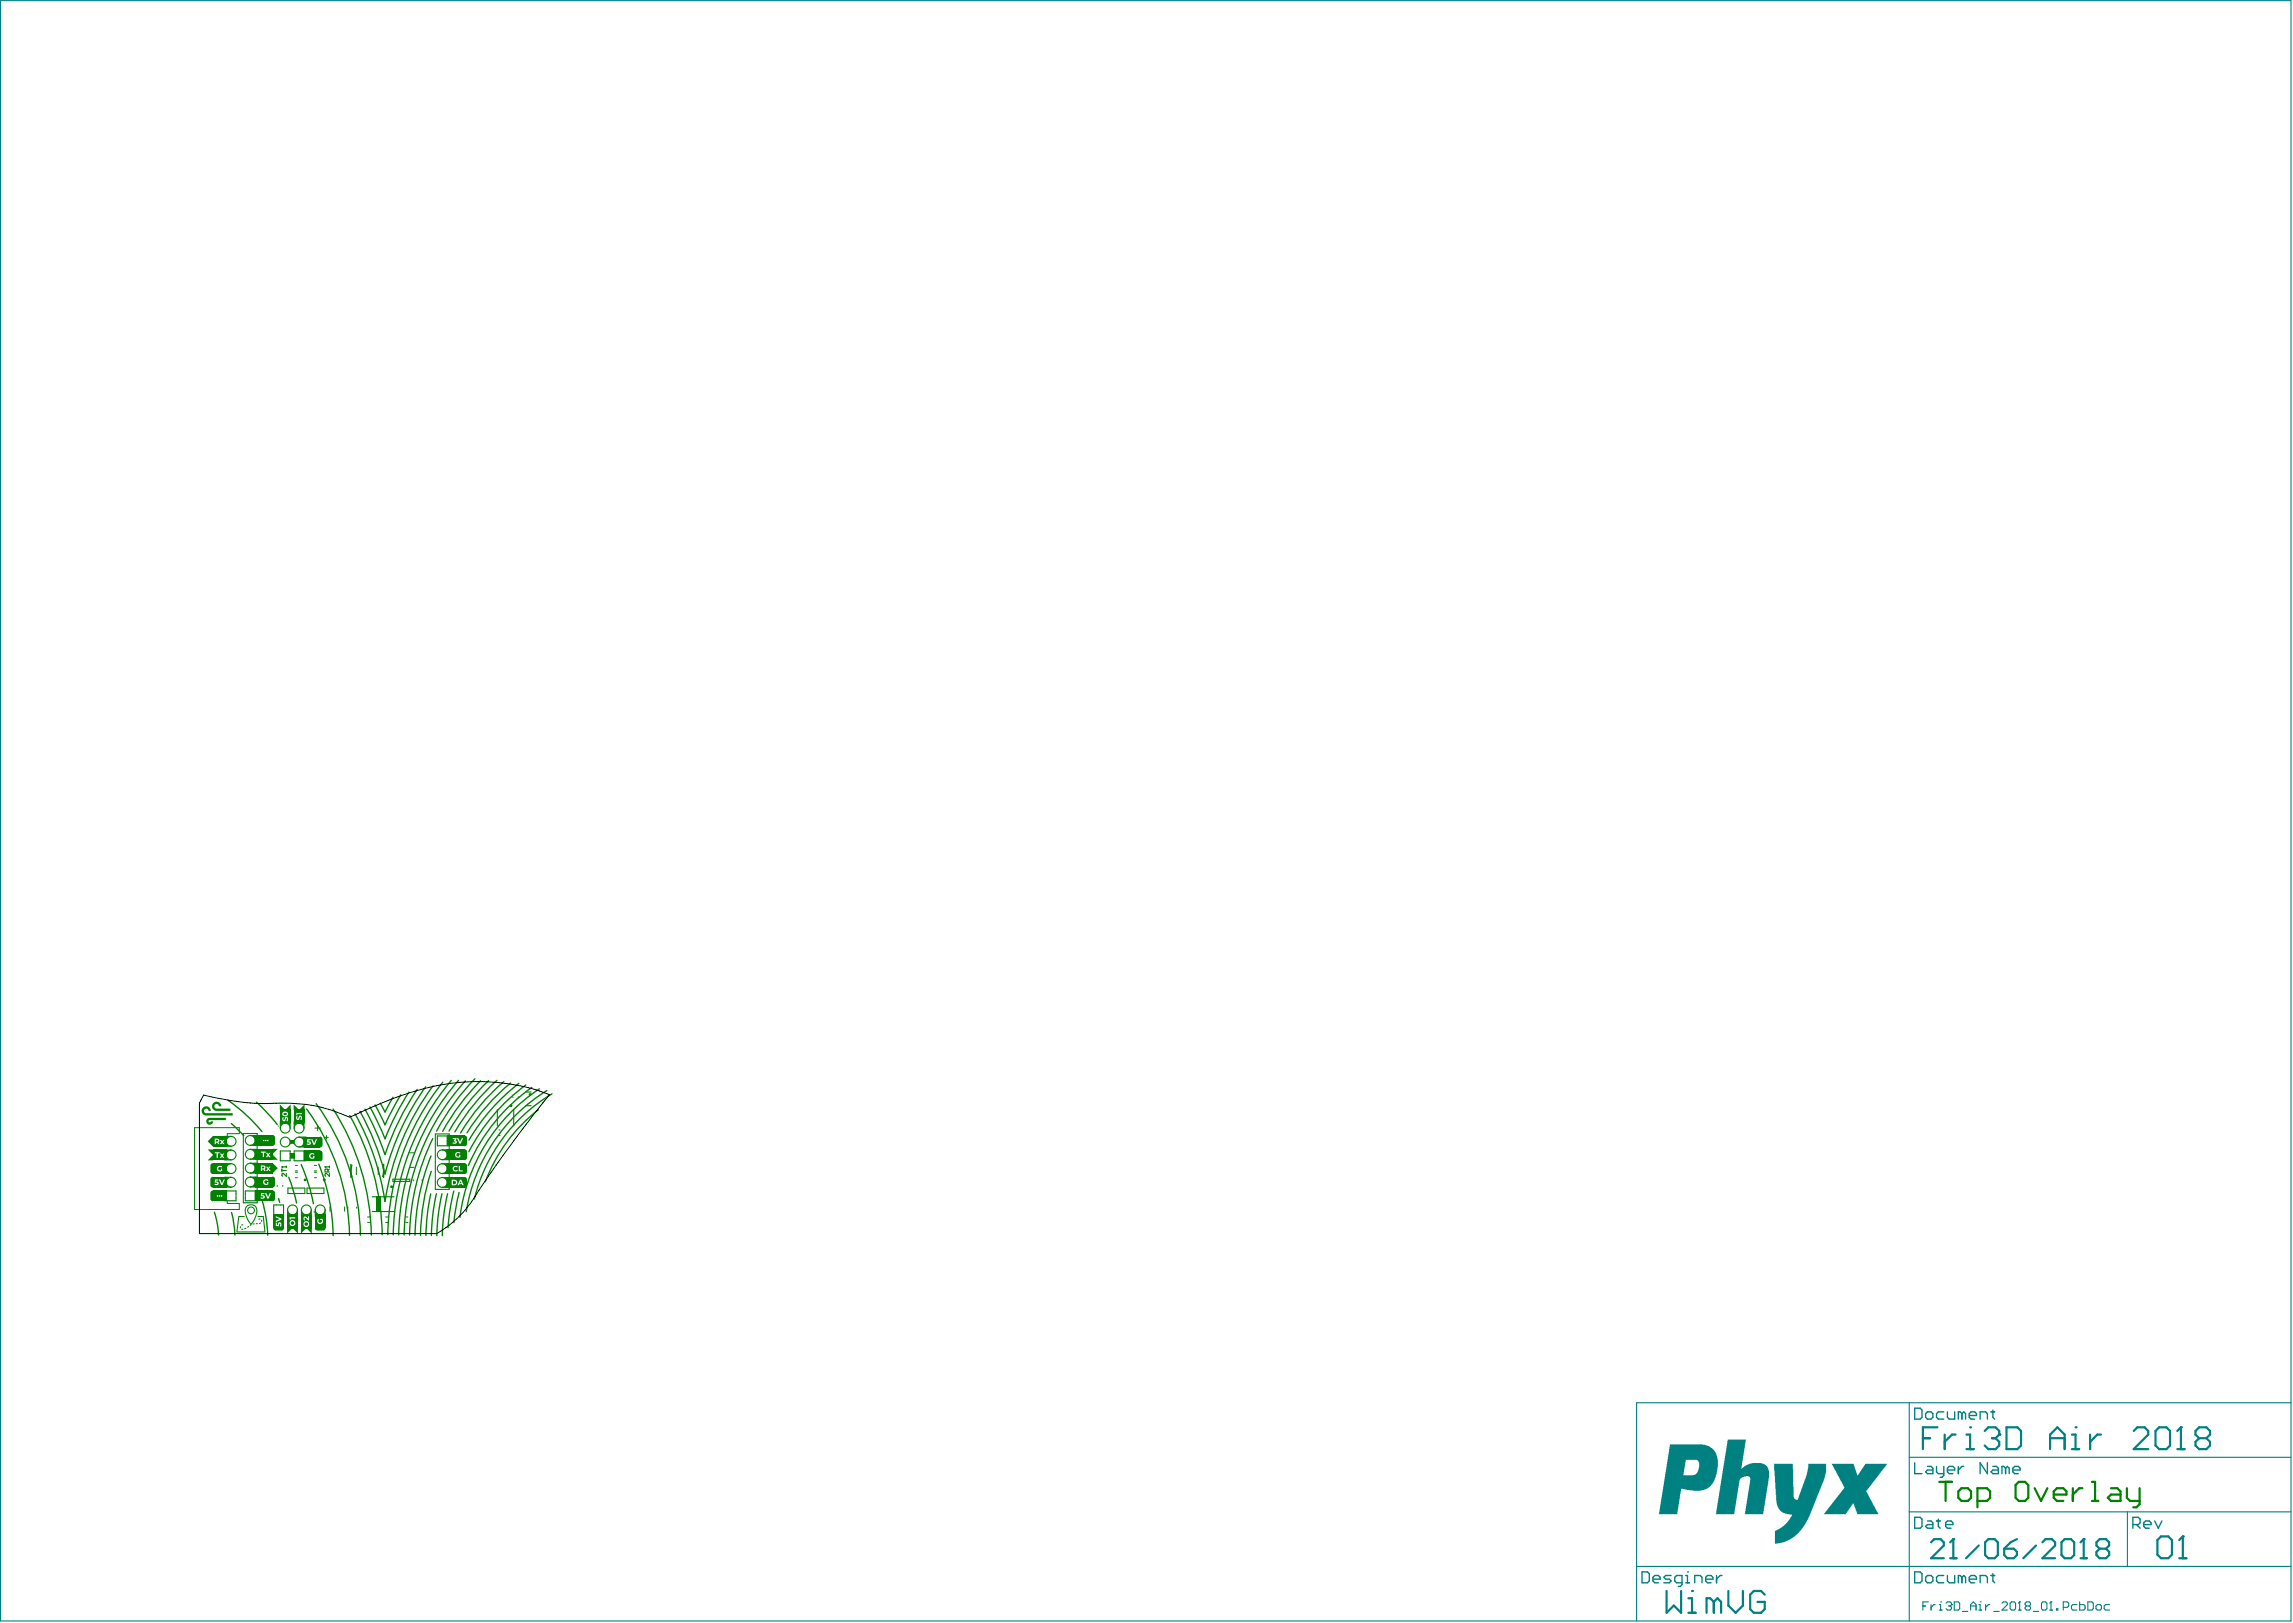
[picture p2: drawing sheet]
<svg xmlns="http://www.w3.org/2000/svg" width="700mm" height="495mm" viewBox="0 0 700 495" stroke-linecap="round" stroke-linejoin="round" font-family="sans-serif">
<g fill="#008181">
<path d="M541.4 446.7h5.8l.3 10.2 .3 .6 .5 .2 .5-.1 2.7-7.4 .5-2.3v-1.2h5.4v2.6l-.8 3-.4 .5-4.1 10.5-1.8 3-2.6 2.7-2.3 1.3-1.9 .6-1.7 .3v-2.8a1.09 1.09 0 0 1 1-1.6l1.6-1.1 1.4-1.3 1.2-2.2-1.6-.1-1.3-.5-1-.8-.6-1.1-.4-1.7z"/>
<path d="M559.1 446.7h6.7l1 3.5 .5-.2 2.1-3.3h6.6l-6.1 8a.92 .92 0 0 0 .2 1.2l3.3 6.2h-6.4l-1.2-3.3h-.3l-2 3.3h-6.8l6-7.8a1.1 1.1 0 0 0-.2-1.3z"/>
<path d="M527.4 439.3h5.5l-1.4 8.9 1.8-1.2 1.6-.5 3.1 .1 1 .5 .7 .9 .3 .9v2.2l-1.8 11h-5.6l1.6-9.9a1.41 1.41 0 0 0-.3-1.6h-1.6l-.7 .5a1.42 1.42 0 0 0-.7 1.6l-1.6 9.4h-5.6z"/>
<path d="M509.7 440.8h10l2.1 .6 1.5 1.2 .8 1.7 .3 1.1-.2 3.3-.5 2-.7 1.7-.6 .9-1.3 1-2.1 .7h-2.2l-3.7-.7-1.1 7.8h-5.7zM514.5 445.5l-.7 4.7h3l.8-.2 .8-1.2 .3-1.8a1.36 1.36 0 0 0-.8-1.5z"/>
</g>
<path d="M.2 .2h699.1v494.5h-699.1zM582.8 428.1v66.6M699.3 428.1h-199.8v66.6M582.8 444.7h116.5M499.5 478h199.8M582.8 461.4h116.5M649.4 461.4v16.6" fill="none" stroke="#008181" stroke-width=".34"/>
<path d="M501.2 479.7h1.7l.5 .6v2.2l-.5 .5h-1.7zM651 465.3h1.7l.5-.6v-1.1l-.5-.6h-1.7v3.4M652.1 465.3l1.1 1.1M654.4 465.3h2.2v-.6l-.6-.5h-1.1l-.5 .5v1.1l.5 .6h1.1M657.7 464.2l1.1 2.2 1.1-2.2M504.5 481.9h2.3v-.5l-.6-.6h-1.1l-.6 .6v1.1l.6 .5h1.1M510.1 480.8h-1.7l-.5 .6 .5 .5h1.1l.6 .6-.6 .5h-1.6M513.4 483h-1.6l-.6-.5v-1.1l.6-.6h1.6v2.8l-.5 .5h-.6M514.5 483h1.1M514.5 480.8h.6v2.2" fill="none" stroke="#008181" stroke-width=".42"/>
<circle cx="515.1" cy="479.7" r=".21" fill="#008181"/>
<path d="M517.3 483v-2.2h1.7l.5 .6v1.6M520.6 481.9h2.2v-.5l-.5-.6h-1.1l-.6 .6v1.1l.6 .5h1.1M524 480.8v2.2M525.6 480.8h-.5l-1.1 1.1" fill="none" stroke="#008181" stroke-width=".42"/>
<path d="M658.5 470l1.1-1.1h2.2l1.2 1.1v4.4l-1.2 1.1h-2.2l-1.1-1.1zM665.2 475.5h2.2M666.3 468.9v6.6" fill="none" stroke="#008181" stroke-width=".67"/>
<circle cx="666.3" cy="468.9" r=".34" fill="#008181"/>
<path d="M666.3 468.9l-1.1 1.1M508.7 485.5v6.7l2.2-2.2 2.2 2.2v-6.7M515.4 492.2h2.2M515.4 487.7h1.1v4.5" fill="none" stroke="#008181" stroke-width=".67"/>
<circle cx="516.5" cy="485.5" r=".34" fill="#008181"/>
<path d="M523.1 488.9l-1.1-1.2h-1.1v4.5M523.1 488.9v3.3M523.1 488.9l1.1-1.2 1.1 1.2v3.3M527.6 485.5v4.5l2.2 2.2 2.2-2.2v-4.5M538.7 486.6l-1.2-1.1h-2.2l-1.1 1.1v4.5l1.1 1.1h2.2l1.2-1.1v-2.2h-2.3" fill="none" stroke="#008181" stroke-width=".67"/>
<path d="M586.9 490.1h.9M588.6 488.9h-1.7v2.5M589.4 489.7v1.7M590.7 489.7h-.4l-.9 .8M591.9 489.7h.4v1.7M591.9 491.4h.9" fill="none" stroke="#008181" stroke-width=".34"/>
<circle cx="592.3" cy="488.9" r=".17" fill="#008181"/>
<path d="M594 489.3l.4-.4h.9l.4 .4v.4" fill="none" stroke="#008181" stroke-width=".34"/>
<circle cx="595.7" cy="489.7" r=".17" fill="#008181"/>
<path d="M594.8 490.1h.5M595.3 490.1l.4 .4v.4l-.4 .5h-.9l-.4-.5M595.7 489.7l-.4 .4M596.5 488.9h1.3l.4 .4v1.6l-.4 .5h-1.3zM599 491.8h1.7M601.5 490.1h1.7M601.5 491.4v-1.7l.8-.8 .9 .8v1.7M604 491.4h.8M604 489.7h.4v1.7" fill="none" stroke="#008181" stroke-width=".34"/>
<circle cx="604.4" cy="488.9" r=".17" fill="#008181"/>
<path d="M606.1 489.7v1.7M607.3 489.7h-.4l-.8 .8M608.6 491.8h1.6M611.1 489.3l.4-.4h.8l.4 .4v.4l-1.6 1.7h1.6M614 488.9h.8l.4 .4v1.6l-.4 .5h-.8l-.4-.5v-1.6zM616.1 491.4h.8M616.5 488.9v2.5" fill="none" stroke="#008181" stroke-width=".34"/>
<circle cx="616.5" cy="488.9" r=".17" fill="#008181"/>
<path d="M616.5 488.9l-.4 .4M618.6 490.1l-.5-.4v-.4l.5-.4h.8l.4 .4v.4l-.4 .4M618.6 490.1l-.5 .4v.4l.5 .5h.8l.4-.5v-.4l-.4-.4M618.6 490.1h.8M620.6 491.8h1.7M623.1 489.3l.4-.4h.9l.4 .4v1.6l-.4 .5h-.9l-.4-.5zM625.6 491.4h.9M626 488.9v2.5" fill="none" stroke="#008181" stroke-width=".34"/>
<circle cx="626" cy="488.9" r=".17" fill="#008181"/>
<path d="M626 488.9l-.4 .4M627.7 490.9h.4v.5h-.4zM629.8 490.5h1.2l.5-.4v-.8l-.5-.4h-1.2v2.5M634 489.7h-1.3l-.4 .4v.8l.4 .5h1.3M634.8 488.9v2.5h1.2l.4-.5v-.8l-.4-.4h-1.2M637.3 488.9h1.2l.4 .4v1.6l-.4 .5h-1.2zM639.8 490.1l.4-.4h.8l.4 .4v.8l-.4 .5h-.8l-.4-.5zM643.9 489.7h-1.2l-.4 .4v.8l.4 .5h1.2" fill="none" stroke="#008181" stroke-width=".34"/>
<path d="M589.4 470.7l1-1h1.9l1 1v1l-3.9 3.8h3.9M595.3 475.5h1.9M596.2 469.7v5.8" fill="none" stroke="#008181" stroke-width=".67"/>
<circle cx="596.2" cy="469.7" r=".34" fill="#008181"/>
<path d="M596.2 469.7l-.9 1M604 471.7l-3.9 3.8M605.9 470.7l1-1h1.9l1 1v3.9l-1 .9h-1.9l-1-.9zM611.8 472.6h2.9l.9 1v1l-.9 .9h-2l-.9-.9zM615.6 469.7l-1.9 1-1.9 1.9M621.5 471.7l-3.9 3.8M623.4 470.7l1-1h1.9l1 1v1l-3.9 3.8h3.9M629.2 470.7l1-1h2l.9 1v3.9l-.9 .9h-2l-1-.9zM635.1 475.5h1.9M636 469.7v5.8" fill="none" stroke="#008181" stroke-width=".67"/>
<circle cx="636" cy="469.7" r=".34" fill="#008181"/>
<path d="M586.9 438.9h2.3M591.4 435.6h-4.5v6.6M593.6 437.8v4.4M596.9 437.8h-1.1l-2.2 2.2M600.3 437.8h1.1v4.4M600.3 442.2h2.2M636 469.7l-.9 1M640.9 472.6l-1-.9v-1l1-1h1.9l1 1v1l-1 .9M640.9 472.6l-1 1v1l1 .9h1.9l1-.9v-1l-1-1M640.9 472.6h1.9" fill="none" stroke="#008181" stroke-width=".67"/>
<g fill="none" stroke="#008181" stroke-width=".42">
<path d="M584.4 429.8h1.7l.6 .5v2.2l-.6 .6h-1.7zM587.8 431.4l.5-.5h1.1l.6 .5v1.1l-.6 .6h-1.1l-.5-.6zM593.3 430.9h-1.6l-.6 .5v1.1l.6 .6h1.6M594.4 430.9v1.6l.6 .6h1.6v-2.2M598.9 431.4l-.6-.5h-.5v2.2M598.9 431.4v1.7M598.9 431.4l.5-.5 .6 .5v1.7M601.1 432h2.2v-.6l-.6-.5h-1.1l-.5 .5v1.1l.5 .6h1.1M604.4 433.1v-2.2h1.7l.5 .5v1.7M607.7 430.9h1.1M608.3 430.3v2.2l.5 .6M584.4 446.4v3.3h2.3"/>
<path d="M588.3 447.5h1.1l.6 .6v1.6h-1.7l-.5-.5 .5-.6h1.7M591.1 447.5v1.7l.6 .5h1.6M593.3 447.5v2.8l-.5 .5h-.6M594.4 448.6h2.2v-.5l-.5-.6h-1.1l-.6 .6v1.1l.6 .5h1.1M597.8 447.5v2.2M599.4 447.5h-.5l-1.1 1.1M606.6 446.4v3.3l-2.2-3.3v3.3M608.3 447.5h1.1l.6 .6v1.6h-1.7l-.6-.5 .6-.6h1.7M612.2 448.1l-.6-.6h-.5v2.2M612.2 448.1v1.6M612.2 448.1l.5-.6 .6 .6v1.6M614.4 448.6h2.2v-.5l-.5-.6h-1.1l-.6 .6v1.1l.6 .5h1.1"/>
<path d="M584.4 463h1.7l.6 .6v2.2l-.6 .6h-1.7zM584.4 479.7h1.7l.6 .6v2.2l-.6 .5h-1.7zM588.3 464.2h1.1l.6 .5v1.7h-1.7l-.5-.6 .5-.5h1.7M591.1 464.2h1.1M591.7 463.6v2.2l.5 .6M593.9 465.3h2.2v-.6l-.6-.5h-1.1l-.5 .5v1.1l.5 .6h1.1M587.8 481.4l.5-.6h1.1l.6 .6v1.1l-.6 .5h-1.1l-.5-.5zM593.3 480.8h-1.6l-.6 .6v1.1l.6 .5h1.6M594.4 480.8v1.7l.6 .5h1.6v-2.2M598.9 481.4l-.6-.6h-.5v2.2M598.9 481.4v1.6M598.9 481.4l.5-.6 .6 .6v1.6"/>
<path d="M601.1 481.9h2.2v-.5l-.6-.6h-1.1l-.5 .6v1.1l.5 .5h1.1M604.4 483v-2.2h1.7l.5 .6v1.6M607.7 480.8h1.1M608.3 480.3v2.2l.5 .5"/>
</g>
<circle cx="601.4" cy="435.6" r=".34" fill="#008181"/>
<path d="M605.8 436.7l1.1-1.1h2.2l1.1 1.1v1.1" fill="none" stroke="#008181" stroke-width=".67"/>
<circle cx="610.2" cy="437.8" r=".34" fill="#008181"/>
<path d="M608 438.9h1.1M609.1 438.9l1.1 1.1v1.1l-1.1 1.1h-2.2l-1.1-1.1M610.2 437.8l-1.1 1.1M612.5 435.6h3.3l1.1 1.1v4.4l-1.1 1.1h-3.3zM625.8 438.9h4.4M632.4 437.8h1.1v4.4M625.8 442.2v-4.4l2.2-2.2 2.2 2.2v4.4M632.4 442.2h2.2" fill="none" stroke="#008181" stroke-width=".67"/>
<circle cx="633.5" cy="435.6" r=".34" fill="#008181"/>
<path d="M638 437.8v4.4M641.3 437.8h-1.1l-2.2 2.2M651.3 436.7l1.1-1.1h2.2l1.1 1.1v1.1l-4.4 4.4h4.4M657.9 436.7l1.2-1.1h2.2l1.1 1.1v4.4l-1.1 1.1h-2.2l-1.2-1.1zM665.7 435.6v6.6M664.6 442.2h2.2" fill="none" stroke="#008181" stroke-width=".67"/>
<circle cx="665.7" cy="435.6" r=".34" fill="#008181"/>
<path d="M665.7 435.6l-1.1 1.1M671.3 438.9l-1.2-1.1v-1.1l1.2-1.1h2.2l1.1 1.1v1.1l-1.1 1.1M671.3 438.9l-1.2 1.1v1.1l1.2 1.1h2.2l1.1-1.1v-1.1l-1.1-1.1M671.3 438.9h2.2" fill="none" stroke="#008181" stroke-width=".67"/>
<g fill="#008100">
<path d="M69 361.5l.7 .5v.3h-.7z"/>
<path d="M69 359.3h.7l-.5 .8h-.2z"/>
<path d="M69 357.4l.7 .5v.2h-.7z"/>
<path d="M69 353.2l.7 .5v.3h-.7z"/>
<path d="M69 349l.7 .5v.3h-.7z"/>
<path d="M69 351h.7l-.5 .7h-.2z"/>
<path d="M69 346.8h.7l-.5 .8h-.2z"/>
<path d="M73.3 374.2l.3 .1-.2 .5-.2-.1z"/>
<path d="M73.7 375.2a.25 .25 0 0 1 .5 0 .25 .25 0 0 1-.5 0z"/>
<path d="M75.5 374.4l.3-.2 .2 .1-.4 .4z"/>
<path d="M77.1 373.5l.5-.2 .1 .2-.5 .2z"/>
<path d="M77.2 359.2h.7v.8l-.7-.5z"/>
<path d="M77.7 361.5h.2v.7h-.7z"/>
<path d="M77.7 357.2h.2v.8h-.7z"/>
<path d="M77.7 353h.2v.8h-.7z"/>
<path d="M77.2 350.8h.7v.7l-.7-.5z"/>
<path d="M77.2 346.5h.7v.8l-.7-.5z"/>
<path d="M79.1 373.2l.4-.1 .2 .2-.5 .3z"/>
<path d="M78.9 372l.4-.2 .2 .3-.5 .1z"/>
<path d="M83.1 359.1l.5 .1 .4 .5v2l-.7 .7h-.2z"/>
<path d="M85.6 342.8h.7v.2l-.7 .5z"/>
<path d="M90.5 370.1h.3v.6h-.8z"/>
<path d="M89.8 342.8h.8v.2l-.8 .5z"/>
<path d="M94.7 370.1h.3v.6h-.8z"/>
<path d="M92 370.1h.3l.5 .6h-.8z"/>
<path d="M92.6 349.2h.2v.8h-.7z"/>
<path d="M92.1 347h.7v.8l-.7-.5z"/>
<path d="M92 342.8h.8v.7h-.3z"/>
<path d="M96.2 370.1h.3l.5 .6h-.8z"/>
<path d="M135.8 359.4h.7v.7l-.7-.5z"/>
<path d="M136.3 361.6h.2v.8h-.7z"/>
<path d="M135.8 357.9l.7-.5v.7h-.7z"/>
<path d="M136.3 353.1h.2v.8h-.7z"/>
<path d="M135.8 350.9h.7v.8l-.7-.5z"/>
<path d="M69 355.1h.7l-.5 .8h-.2z"/>
<path d="M77.7 348.8h.2v.7h-.7z"/>
<path d="M77.2 355h.7v.8l-.7-.5z"/>
<path d="M79.7 372.3l.4 .2-.2 .4-.2-.2z"/>
<path d="M83.1 363.3l.5 .1 .4 .6v1.9l-.7 .7h-.2z"/>
<path d="M83.1 350.6h1.7l-1.7 1.7 1.7 1.6h-1.7z"/>
<path d="M83.1 354.8l1.7 1.7-1.7 1.7z"/>
<path d="M97.6 351.1l.5 .1 .3 .5v2l-.6 .7h-.2z"/>
<path d="M135.8 355.1h.7v.8l-.7-.5z"/>
<path d="M83.1 346.4l.5 .1 .4 .5v2l-.7 .7h-.2z"/>
<path d="M97.6 346.9l.5 .1 .3 .5v2l-.6 .7h-.2z"/>
<path d="M74.6 374.8l.5-.1 .1 .2-.5 .2z"/>
<path d="M78.2 373.3h.4l.1 .2-.5 .1z"/>
<path d="M83.4 374.7h3.3v.2l-.6 .7h-2l-.6-.4z"/>
<path d="M87.8 370.1h.3l.5 .6h-.8z"/>
<path d="M87.8 342.8h.8v.7h-.3z"/>
<path d="M89.6 337l1.7 1.7 1.7-1.7v1.7h-3.4z"/>
<path d="M85.4 337l1.7 1.7 1.6-1.7v1.7h-3.3z"/>
<path d="M96.1 374.7h3.3v.2l-.7 .7h-2l-.5-.4z"/>
<path d="M99 370.1h.2v.6h-.7z"/>
<path d="M64.3 363.6l.7-.3v3.3l-.4-.1-.4-.6z"/>
<path d="M64.6 355.1l.4-.1v3.3l-.4-.1-.4-.6v-2z"/>
<path d="M63.4 350.8h1.6v3.3h-1.6l1.6-1.6z"/>
<path d="M87.6 374.8h3.3v1.7l-1.6-1.7-1.7 1.7z"/>
<path d="M141.7 350.7l.5 .2 .4 .5v2l-.7 .7h-.2z"/>
<path d="M141.7 355l.5 .1 .4 .5v2l-.7 .7h-.2z"/>
<path d="M64.6 359.3l.4-.2v3.4l-.4-.2-.4-.5v-2z"/>
<path d="M63.4 348.3l1.6-1.7v3.4z"/>
<path d="M141.7 346.5l.5 .1 .4 .6v2l-.7 .6h-.2z"/>
<path d="M141.7 359.2l.5 .1 .4 .6v2l-.7 .6h-.2z"/>
<path d="M91.8 374.8h3.4v1.7l-1.7-1.7-1.7 1.7z"/>
<path d="M63.2 341.5l-.3 .4 .2 .9 .5 .4h.6l.6-.3 .3-.7h-.7l-.2 .3h-.3l-.3-.2 .3-.5h5l.1-.6-5.2-.1z"/>
<path d="M65.1 336.6l-.4 .7v.6l.8 1 4.8 .1v-.7h-4.5l-.4-.5 .3-.8h.7l.4 .6h.7v-.5l-.5-.6-.6-.3h-.6z"/>
<path d="M62 338l-.4 .6v.8l.5 .8 .6 .2h8.3v-.7h-8.3l-.4-.5 .2-.8 .6-.1 .4 .3 .1 .4h.8l-.1-.5-.6-.7-.5-.2h-.5z"/>
<path d="M72.7 371.1h1.9l.1 .2-1.7 .1-.5 4.4h8.2l-.5-4.4-1.6-.1 .1-.2h1.8l.6 5h-8.9z"/>
<path d="M75.4 369.4a1.2 1.2 0 0 1 2.4 0 1.2 1.2 0 0 1-2.4 0zM75.7 369.4a.9 .9 0 0 0 1.8 0 .9 .9 0 0 0-1.8 0z"/>
<path d="M75.2 368l.7-.4 1.3-.1 .9 .5 .4 .9v1.1l-.3 1.3-.8 1.7-.9 1.1-.3-.1 .3-.3-1.1-1.6-.7-1.9v-1.1zM75.4 368.3l-.4 1 .1 1.2 .7 1.7 .8 1.2 1.2-2 .4-1.4v-1.1l-.3-.6-.7-.4h-1z"/>
<circle cx="73.9" cy="373.8" r=".26"/>
</g>
<g fill="none" stroke="#008100" stroke-width=".31">
<path d="M156.6 334.7v.3M158.2 334.7v.3M69.4 347.2v-1.2h3.6v-1.9h-13.6v25h13.6v-1.8h-3.6v-.8M90.1 359.4h.7M90.1 357.3h.7M90.1 357.7h.7M90.1 355.7h.7M96 359.4h.6M96 357.3h.6M96 357.7h.6M96 355.7h.6M108.8 356.2v2.3"/>
<path d="M115.4 356.2v2.3M125 356.3h1.4M125 351.8h1.4M152.3 346.5h.3M152.3 344.8h.3M84.6 361.7v.4M86.3 361.7v.4M100.7 368.3v1.3M105.2 368.3v1.3M106.2 368.4v.3M108.9 368.4v.3M112.2 373.1h.7"/>
<path d="M112.2 371.4h.7M117.7 373.1h.6M117.7 371.4h.6M123.8 373.1h.7M123.8 371.4h.7M126.2 360v.4M128.8 360v.4"/>
</g>
<g fill="none" stroke="#008100" stroke-width=".34">
<path d="M151.8 338.6v5M156.8 338.6v5M160.5 337.4h1.6M160.5 333.3h1.6M68.4 358.1h2.1M68.4 354h2.1M68.4 349.8h2.1M68.4 359.3h2.1M68.4 355.1h2.1M68.4 351h2.1M68.4 346.8h2.1M69 346.8v3"/>
<path d="M69 351v3M69 355.1v3M69 359.3v3M74.3 345.9h4.2v21.2h-4.2zM76.4 359.2h2.1M76.4 358h2.1M76.4 353.8h2.1M76.4 355h2.1M76.4 349.5h2.1M76.4 350.8h2.1M76.4 346.5h2.1M77.9 346.5v3"/>
<path d="M77.9 350.8v3M77.9 355v3M77.9 359.2v3M85.6 342.1v2.2M85.6 351.2h3v3h-3zM85.6 342.8h3M88.6 353.4h1.2M88.6 342.2v2.1M88.6 352.1h1.2M89.8 342.1v2.2M89.8 342.8h3M91.3 350h2.1"/>
<path d="M91.3 347h2.2M92.8 342.2v2.1M92.8 347v3M92.8 351.2v3M93.4 351.2h-3.6v3h3.7M119.9 359.9h5.2v.6h-5.2zM132.9 346.1h4.2v16.9h-4.2zM135 358.1h2.2M135 355.1h2.1M135 359.4h2.1M135 353.9h2.2M135 350.9h2.1"/>
<path d="M136.5 355.1v3M136.5 346.7v3M136.5 350.9v3M136.5 359.4v3M137.2 346.7h-3.7v3h3.6M68.4 363.5h3.6v2.9h-3.6M68.4 362.3h2.1M69 363.5v2.9M76.4 362.2h2.1M77.9 363.5v2.9M78.5 363.5h-3.6v2.9h3.6M83.6 370.7h3"/>
<path d="M86.6 371.3v-3.6h-3v3.7M87.8 370.7h3M87.8 369.2v2.1M87.9 362.6h5.1v1.6h-5.1zM90.8 369.2v2.2M92 370.7h3M92 369.2v2.1M93.7 362.6h5.2v1.6h-5.2zM95 369.2v2.2M96.2 370.7h3M96.2 369.2v2.1M99.2 369.2v2.2"/>
<path d="M113.6 369.7h6.7M113.6 365.2h6.7M116.1 365.2v4.5M135 362.4h2.2"/>
</g>
<path d="M107.1 355.3v4M117.1 355.3v4" fill="none" stroke="#008100" stroke-width=".42"/>
<g fill="#008100">
<path d="M88.7 348h1.1v.9h-1.1z" fill-rule="evenodd"/>
<path d="M88.6 352.1h1.2v1.3h-1.2z" fill-rule="evenodd"/>
<path d="M136.5 355h1.3v3.3h-1.3z" fill-rule="evenodd"/>
<path d="M136.5 350.7h1.3v3.4h-1.3z" fill-rule="evenodd"/>
<path d="M136.5 359.2h1.3v3.3h-1.3z" fill-rule="evenodd"/>
<path d="M136.5 346.5h1.3v3.3h-1.3z" fill-rule="evenodd"/>
<path d="M77.9 359.1h1.3v3.3h-1.3z" fill-rule="evenodd"/>
<path d="M77.9 363.3h1.3v3.3h-1.3z" fill-rule="evenodd"/>
<path d="M77.9 354.8h1.3v3.4h-1.3z" fill-rule="evenodd"/>
<path d="M77.9 350.6h1.3v3.3h-1.3z" fill-rule="evenodd"/>
<path d="M114.8 365.2h1.3v4.7h-1.3z" fill-rule="evenodd"/>
<path d="M77.9 346.4h1.3v3.3h-1.3z" fill-rule="evenodd"/>
</g>
<path d="M96.1 344.3h1.7M97 343.4v1.7M99.1 347.1h1.1M99.7 346.5v1.1" fill="none" stroke="#008100" stroke-width=".31"/>
<path d="M86.1 356.8v.9M86.1 357.2h1.3M86.1 356.1h1.3M87.4 355.9v.4M87.4 358.1v.9l-.9-.9-.4 .2 .2 .7" fill="none" stroke="#008100" stroke-width=".34"/>
<circle cx="86.1" cy="356.1" r=".17" fill="#008100"/>
<path d="M86.1 356.1l.2 .2M99.2 356.1h1.3M100.1 357.7v-.7l-.2-.2-.7 .2v.7h1.3M100.5 355.9v.4M100.5 358.1v.9l-.9-.9-.4 .2 .2 .7M100.5 356.8l-.4 .4" fill="none" stroke="#008100" stroke-width=".34"/>
<circle cx="99.2" cy="356.1" r=".17" fill="#008100"/>
<path d="M99.2 356.1l.2 .2" fill="none" stroke="#008100" stroke-width=".34"/>
<path d="M89.6 338.7h3.4v4h-3.4z" fill-rule="evenodd" fill="#008100"/>
<g fill="#fff">
<path d="M90.5 340.6h.4l-.2 .6 .3 .2 .2-.8 .7-.1 .2 .4-.1 .9-.3-.1v-.9l-.5 1-.6-.1-.2-.4z"/>
<path d="M90.4 339.6h1.7v.4h-1.4v.4h-.3z"/>
</g>
<path d="M85.4 338.7h3.3v4h-3.3z" fill-rule="evenodd" fill="#008100"/>
<g fill="#fff">
<path d="M86.3 341h.3l-.1 .5 .3 .3 .2-.8 .6-.1 .3 .4-.2 .9-.3-.1 .2-.4-.2-.5-.4 .9h-.6l-.2-.4z"/>
<path d="M86.6 339.8l-.1 .3 .3 .2 .8-.2-.3-.5zM86.2 339.9a.81 .81 0 0 1 1.6 0 .81 .81 0 0 1-1.6 0z"/>
</g>
<path d="M137.7 355h4v3.3h-4z" fill-rule="evenodd" fill="#008100"/>
<g fill="#fff">
<path d="M138.5 355.9l.8-.1 .4 .2-.2 .3-.6-.2-.3 .4 .2 .6 .4 .1 .3-.2 .3 .2-.1 .2-.8 .1-.6-.4-.1-.7z"/>
<path d="M140 355.8h.4v1.4h.9v.3h-1.3z"/>
</g>
<path d="M137.7 350.7h4v3.4h-4z" fill-rule="evenodd" fill="#008100"/>
<path d="M139.2 351.7l.9-.1 .4 .2-.2 .3-.7-.2-.3 .5 .4 .6 .4-.1 .1-.5h.3v.7l-.8 .2-.7-.4-.1-.6z" fill="#fff"/>
<path d="M87.6 370.8h3.3v4h-3.3z" fill-rule="evenodd" fill="#008100"/>
<g fill="#fff">
<path d="M88.4 371.5h1.7v.4h-1.4v.3h-.3z"/>
<path d="M88.7 373.3a.55 .55 0 0 0 1.1 0 .55 .55 0 0 0-1.1 0zM88.4 373.2a.91 .91 0 0 1 1.8 0 .91 .91 0 0 1-1.8 0z"/>
</g>
<path d="M83.4 370.7h3.3v4h-3.3z" fill-rule="evenodd" fill="#008100"/>
<g fill="#fff">
<path d="M84.2 373.1h.3v.7l.3 .1 .2-.8h.7l.1 1.2-.4-.1 .1-.8-.3 .1-.1 .7-.9-.1z"/>
<path d="M84.2 371.1l1.7 .8v.3l-1.7 .8v-.5l1.2-.5-1.2-.5z"/>
</g>
<path d="M96.1 370.7h3.3v4h-3.3z" fill-rule="evenodd" fill="#008100"/>
<path d="M97.1 371.9l.3 .3-.2 .6 .4 .4 .4-.1 .3-.3-.1-.5h-.5v-.4l.7 .1 .2 .8-.4 .6-.7 .2-.5-.3-.1-1z" fill="#fff"/>
<path d="M137.7 359.2h4v3.3h-4z" fill-rule="evenodd" fill="#008100"/>
<g fill="#fff">
<path d="M138.3 360.4v1l.7-.1 .1-.7zM137.9 360h.9l.6 .3 .2 .4-.2 .7-.5 .3h-1z"/>
<path d="M140.6 360.4l-.3 .7h.6zM140.4 360h.4l.8 1.7h-.5l-.1-.3h-.8l-.2 .3h-.3z"/>
</g>
<path d="M137.7 346.5h4v3.3h-4z" fill-rule="evenodd" fill="#008100"/>
<g fill="#fff">
<path d="M138.2 347.3h1.2l-.4 .7 .4 .4-.1 .5-.3 .1-.9-.1 .2-.3h.7v-.2l-.4-.1 .3-.7h-.7z"/>
<path d="M139.5 347.3h.4l.5 1.2 .6-1.2h.3l-.7 1.7h-.4z"/>
</g>
<path d="M79.1 359.1h4v3.3h-4z" fill-rule="evenodd" fill="#008100"/>
<path d="M80.5 360.1l.8-.2 .6 .2-.2 .3-.7-.2-.3 .4v.4l.4 .3 .4-.1v-.5h.4v.7l-.6 .2-.7-.1-.3-.6z" fill="#fff"/>
<path d="M65 363.3h4v3.3h-4z" fill-rule="evenodd" fill="#008100"/>
<g fill="#fff">
<circle cx="66.4" cy="365" r=".23"/>
<circle cx="67" cy="365" r=".22"/>
<circle cx="67.7" cy="365" r=".22"/>
</g>
<path d="M79.1 363.3h4v3.3h-4z" fill-rule="evenodd" fill="#008100"/>
<g fill="#fff">
<path d="M79.7 364.1h1v.3h-.7v.4l.8 .2v.4l-.2 .3-1.1-.1 .2-.2h.7l-.1-.3h-.7z"/>
<path d="M80.9 364.1h.4l.5 1.2 .5-1.2h.4l-.7 1.7h-.4z"/>
</g>
<path d="M65 350.8h4v3.3h-4z" fill-rule="evenodd" fill="#008100"/>
<g fill="#fff">
<path d="M65.6 351.6h1.5v.3h-.6v1.4h-.4v-1.4h-.5z"/>
<path d="M67.1 352h.4l.3 .4 .3-.4h.4l-.5 .7 .5 .6h-.5l-.2-.4-.3 .4h-.4l.5-.6z"/>
</g>
<path d="M92.8 351.1h4.8v3.3h-4.8z" fill-rule="evenodd" fill="#008100"/>
<path d="M94.6 352.1l.9-.2 .5 .3-.2 .2-.8-.1-.2 .4 .3 .6h.5v-.6h.4l-.1 .8-.8 .1-.6-.4-.1-.6z" fill="#fff"/>
<path d="M79.1 354.8h4v3.4h-4z" fill-rule="evenodd" fill="#008100"/>
<g fill="#fff">
<path d="M81.2 356h.4l.3 .4 .3-.4h.4l-.5 .7 .5 .7h-.4l-.3-.4-.3 .4h-.4l.5-.7z"/>
<path d="M80 356v.6l.6-.1v-.5zM79.6 355.7h.9l.5 .3v.6l-.3 .2 .4 .6h-.4l-.3-.5h-.4v.5h-.4z"/>
</g>
<path d="M65 355h4v3.3h-4z" fill-rule="evenodd" fill="#008100"/>
<path d="M66.5 356l.9-.2 .4 .2-.2 .3-.7-.2-.3 .5 .1 .4 .3 .2 .4-.1v-.5h.4v.7l-.8 .2-.7-.4-.1-.6z" fill="#fff"/>
<path d="M79.1 350.6h4v3.3h-4z" fill-rule="evenodd" fill="#008100"/>
<g fill="#fff">
<path d="M79.7 351.4h1.4v.4h-.5v1.3h-.4v-1.3h-.5z"/>
<path d="M81.2 351.8h.4l.3 .4 .3-.4h.3l-.4 .7 .5 .6h-.5l-.2-.4-.3 .4h-.5l.5-.6z"/>
</g>
<path d="M91.8 370.8h3.4v4h-3.4z" fill-rule="evenodd" fill="#008100"/>
<g fill="#fff">
<path d="M92.9 371.3h.5l.6 .6v-.7h.3v1.3l-1.2-.8v.5l-.2 .3-.3-.4z"/>
<path d="M92.9 373.6a.55 .55 0 0 0 1.1 0 .55 .55 0 0 0-1.1 0zM92.6 373.6a.9 .9 0 0 1 1.8 0 .9 .9 0 0 1-1.8 0z"/>
</g>
<path d="M65 346.6h4v3.4h-4z" fill-rule="evenodd" fill="#008100"/>
<g fill="#fff">
<path d="M67.1 347.9h.4l.3 .4 .3-.4h.4l-.5 .6 .5 .7h-.4l-.3-.4-.3 .4h-.4l.5-.7z"/>
<path d="M65.9 347.8v.6l.7-.1-.1-.5zM65.5 347.5h1.1l.3 .3v.6l-.3 .2 .4 .6h-.4l-.3-.5h-.4v.5h-.4z"/>
</g>
<path d="M79.1 346.4h4v3.3h-4z" fill-rule="evenodd" fill="#008100"/>
<g fill="#fff">
<circle cx="80.5" cy="348.1" r=".24"/>
<circle cx="81.1" cy="348.1" r=".23"/>
<circle cx="81.7" cy="348.1" r=".23"/>
</g>
<path d="M92.8 346.9h4.8v3.3h-4.8z" fill-rule="evenodd" fill="#008100"/>
<g fill="#fff">
<path d="M93.8 347.7h1v.3h-.7v.3l.7 .2 .1 .4-.3 .4-1-.1 .1-.3h.8l-.1-.3h-.7z"/>
<path d="M95 347.7h.4l.5 1.2 .5-1.2h.4l-.7 1.7h-.4z"/>
</g>
<path d="M65 359.1h4v3.4h-4z" fill-rule="evenodd" fill="#008100"/>
<g fill="#fff">
<path d="M65.6 359.9h1v.4h-.6l-.1 .3 .8 .2-.1 .7h-1.2l.2-.3h.7l-.1-.3h-.7z"/>
<path d="M66.8 359.9h.4l.5 1.3 .5-1.3h.4l-.7 1.7h-.4z"/>
</g>
<g fill="none" stroke="#008100" stroke-width=".67">
<path d="M591.9 452.2h3.9M593.9 452.2v5.9M597.8 455.1l.9-.9h2l.9 .9v2l-.9 1h-2l-.9-1zM603.6 458.1h2.9l1-1v-2l-1-.9h-2.9v5.8M615.2 453.2l1-1h1.9l1 1v3.9l-1 1h-1.9l-1-1zM621.1 454.2l1.9 3.9 1.9-3.9M626.9 456.1h3.9v-1l-1-.9h-2l-.9 .9v2l.9 1h2M632.7 454.2v3.9M635.6 454.2h-1l-1.9 1.9M638.5 452.2h1v5.9M638.5 458.1h2M644.4 454.2h1.9l1 .9v3h-2.9l-1-1 1-1h2.9"/>
<path d="M649.2 454.2v2.9l1 1h2.9M653.1 454.2v4.8l-1 1h-1"/>
</g>
<g fill="none" stroke="#008100" stroke-width=".34">
<path d="M88.4 347.8l.8 .4 .8-.4M88.4 349.3l.8-.4 .8 .4"/>
<circle cx="70.5" cy="348.3" r="1.5"/>
<circle cx="70.5" cy="356.6" r="1.5"/>
<circle cx="70.5" cy="352.5" r="1.5"/>
<circle cx="76.4" cy="348" r="1.5"/>
<circle cx="76.4" cy="356.5" r="1.5"/>
<circle cx="76.4" cy="352.3" r="1.5"/>
<circle cx="87.1" cy="348.5" r="1.5"/>
<circle cx="87.1" cy="344.3" r="1.5"/>
<circle cx="91.3" cy="348.5" r="1.5"/>
<circle cx="91.3" cy="344.3" r="1.5"/>
<circle cx="135" cy="352.4" r="1.5"/>
<circle cx="135" cy="356.6" r="1.5"/>
<circle cx="70.5" cy="360.8" r="1.5"/>
<circle cx="76.4" cy="360.7" r="1.5"/>
<circle cx="89.3" cy="369.2" r="1.5"/>
<circle cx="93.5" cy="369.2" r="1.5"/>
<circle cx="97.7" cy="369.2" r="1.5"/>
<circle cx="135" cy="360.9" r="1.5"/>
</g>
<g fill="none" stroke="#008100" stroke-width=".42">
<path d="M69.5 335.7l5.6 4.5 4.9 5.1M78.3 336.3l3.3 3.3 3 3.6M93.6 338.4a66.6 66.6 0 0 1 13.1 38.6M96.5 336.8a69.9 69.9 0 0 1 13.5 40.1M101.7 338.5a73.3 73.3 0 0 1 11.6 38.4M108.4 339.9a78.3 78.3 0 0 1 9.1 26.7M114.5 337.2l3 6.1M120 334.8l-2.5 4.6-1.4-2.8M122.3 334.1l-2.5 4.5-2.3 4.7M124.8 333.3l-3.7 6.4-3.6 7.8-2.1-4.9-2.5-4.8M127.3 332.5l-2.4 3.7-2.8 5.2-2.5 5.4-2.1 5.6-2.7-7.1-3.4-6.8M129.9 331.7a80.2 80.2 0 0 0-12.4 26.6l-1.2-4.3-2-5.5-2.4-5.4-2-3.9"/>
<path d="M132.2 331.4a78.3 78.3 0 0 0-14.7 35.2M135.2 330.3a76.6 76.6 0 0 0-16.8 46.5M137.8 329.7a74.9 74.9 0 0 0-17.8 47.1M140 329.7a73.3 73.3 0 0 0-18.3 47.2M142.1 329.9a71.6 71.6 0 0 0-18.7 47M145 329.2a69.9 69.9 0 0 0-11.8 16M146.7 329.8l-2.9 3.1-3.4 4.2-3.2 4.6-2.1 3.6M149.1 329.8a66.6 66.6 0 0 0-12 15.4M151.7 329.7a64.9 64.9 0 0 0-12.9 15.7M153.8 330.1a63.3 63.3 0 0 0-13.2 15.7M155.9 330.5a61.6 61.6 0 0 0-13.3 15.2M158.4 330.6a59.9 59.9 0 0 0-15.2 17.3"/>
<path d="M160.5 331.1a58.3 58.3 0 0 0-17.4 20.4M162.4 331.8a56.6 56.6 0 0 0-19.4 23.9M164.4 338.6a49.9 49.9 0 0 0-16.3 22.1M164.6 332.3a54.9 54.9 0 0 0-24.2 39.2M166.9 332.8a53.3 53.3 0 0 0-24.6 37M168.5 333.8a51.6 51.6 0 0 0-23.7 32.1M70.6 342.9l3.8 3.6M88.1 359.3l1.3 3.4 1.1 4.4M92 355.4l2.3 6.4 1.4 5.6M97.3 355.3a61.6 61.6 0 0 1 4.4 21.8M106.8 340.4a76.6 76.6 0 0 1 9.9 36.4M107.4 355.6l-.3 1.7 .3 1.7"/>
<path d="M116.8 355.6l.3 1.7-.3 1.7M131.6 352.8a68.3 68.3 0 0 0-4.9 24.1M131.6 357.4a66.6 66.6 0 0 0-3.3 19.6M132.1 347.5a69.9 69.9 0 0 0-7.1 29.4M65.5 369.9a26.7 26.7 0 0 1 1.2 7M70.7 370l.7 3.4 .3 3.5M80.1 366.6l1.1 5.1 .5 5.2M85.1 365.8l.3 1.1M131.5 364.4l-1 5.7-.5 6.9M133.2 364.3l-1 5.7-.5 7M134.9 364.3l-1.2 6.9-.4 5.9M136.6 364.3l-1.2 6.9-.4 5.9"/>
<path d="M138.5 363.5l-1 5.1-.7 6.1M140.1 363.9l-1 4.6-.6 4.6"/>
<circle cx="156" cy="337.4" r=".21"/>
<circle cx="161.8" cy="334" r=".21"/>
<circle cx="93.1" cy="360.1" r=".21"/>
<circle cx="99" cy="360.1" r=".21"/>
<circle cx="119.5" cy="362.2" r=".21"/>
</g>
<path d="M62.2 334.2a80.7 80.7 0 0 0 25.8 2.5 45.3 45.3 0 0 1 18.7 4.2l8.7-3.8a71.7 71.7 0 0 1 40.7-6.2l6 1.3 5.6 1.9-10.4 13.4-9.6 13.4a62.6 62.6 0 0 1-8.2 10.9l-2.5 2.2-3.7 2.5h-72.4v-39.8z" fill="none" stroke="#000" stroke-width=".31"/>
</svg>
